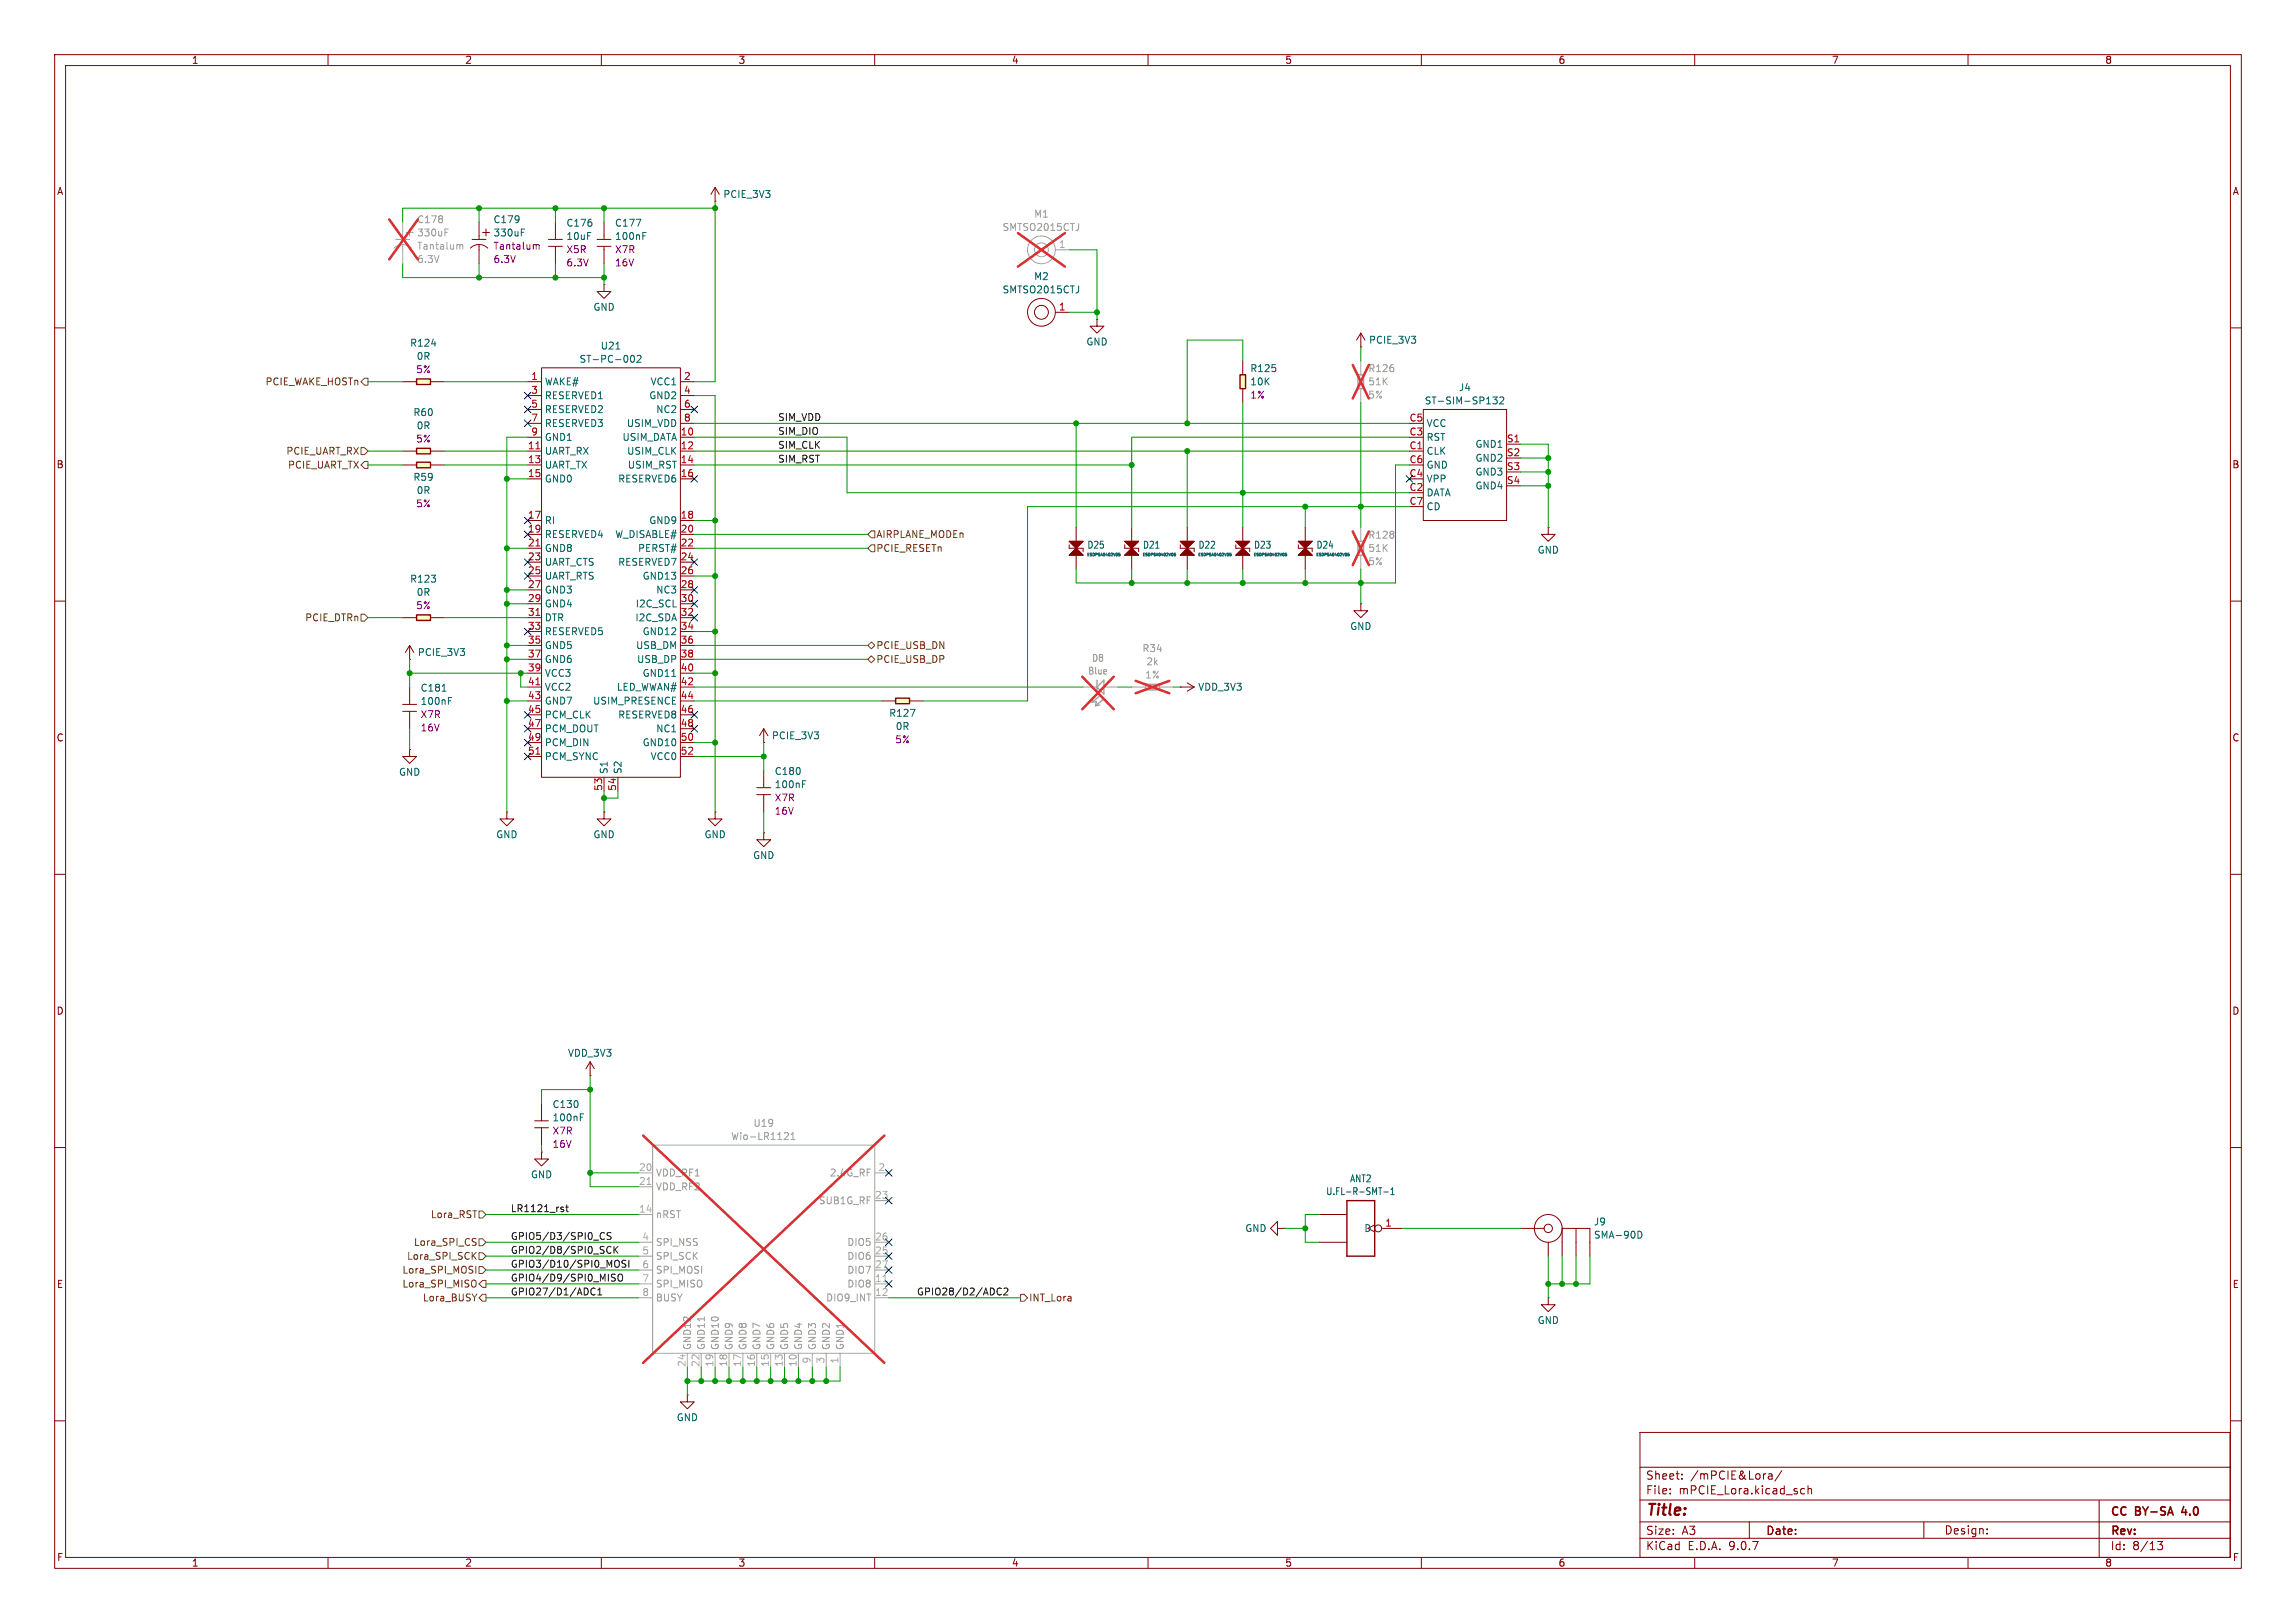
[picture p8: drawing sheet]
<svg xmlns="http://www.w3.org/2000/svg" width="420mm" height="297mm" viewBox="0 0 420 297" stroke-linecap="round" stroke-linejoin="round" font-family="sans-serif">
<defs><g id="words">
<text font-size="2.8" fill="#840000" x="301" y="277.9">Title:</text>
<g font-size="2.1" fill="#840000">
<text x="301" y="273.7">File:</text>
<text x="301" y="271">Sheet:</text>
<text x="307.1" y="273.7">mPCIE_Lora.kicad_sch</text>
<text x="309.2" y="271">/mPCIE&amp;Lora/</text>
<text x="301" y="281.1">Size:</text>
<text x="307.6" y="281.1">A3</text>
<text x="323" y="281.1">Date:</text>
<text x="355.6" y="281">Design:</text>
<text x="386" y="277.8">CC</text>
<text x="386" y="281.3">Rev:</text>
<text x="390.7" y="277.8">BY-SA</text>
<text x="399.8" y="277.8">4.0</text>
<text x="301" y="283.9">KiCad</text>
<text x="308.7" y="283.9">E.D.A.</text>
<text x="316.3" y="283.9">9.0.7</text>
<text x="386" y="283.9">Id:</text>
<text x="390.1" y="283.9">8/13</text>
</g>
<g font-size="1.8" fill="#840000">
<text x="35" y="11.9">1</text>
<text x="85" y="11.9">2</text>
<text x="135" y="11.9">3</text>
<text x="185" y="11.9">4</text>
<text x="235" y="11.9">5</text>
<text x="285" y="11.9">6</text>
<text x="335" y="11.9">7</text>
<text x="385" y="11.9">8</text>
<text x="10.3" y="35.9">A</text>
<text x="408.3" y="35.9">A</text>
<text x="10.3" y="85.9">B</text>
<text x="408.2" y="85.9">B</text>
<text x="10.3" y="135.9">C</text>
<text x="408.2" y="135.9">C</text>
<text x="10.3" y="185.9">D</text>
<text x="408.2" y="185.9">D</text>
<text x="10.3" y="235.9">E</text>
<text x="408.3" y="235.9">E</text>
<text x="10.3" y="285.9">F</text>
<text x="35" y="286.9">1</text>
<text x="85" y="286.9">2</text>
<text x="135" y="286.9">3</text>
<text x="185" y="286.9">4</text>
<text x="235" y="286.9">5</text>
<text x="285" y="286.9">6</text>
<text x="335" y="286.9">7</text>
<text x="385" y="286.9">8</text>
<text x="408.3" y="285.9">F</text>
</g>
<g font-size="1.8" fill="#989898">
<text x="76.2" y="41">C178</text>
<text x="189.1" y="40">M1</text>
<text x="76.2" y="43.5">330uF</text>
<text x="183.3" y="42.5">SMTSO2015CTJ</text>
<text x="250.2" y="68.3">R126</text>
<text x="250.2" y="70.7">51K</text>
<text x="250.2" y="98.8">R128</text>
<text x="250.2" y="101.2">51K</text>
<text x="208.9" y="119.5">R34</text>
<text x="199" y="123.6">Blue</text>
<text x="199.7" y="121.3">D8</text>
<text x="209.6" y="121.9">2k</text>
<text x="133.6" y="208.8">Wio-LR1121</text>
<text x="137.7" y="206.4">U19</text>
<text x="119.9" y="215.5">VDD_RF1</text>
<text x="151.7" y="215.5">2.4G_RF</text>
<text x="119.9" y="218">VDD_RF2</text>
<text x="149.7" y="220.6">SUB1G_RF</text>
<text x="119.9" y="223.1">nRST</text>
<text x="119.9" y="228.2">SPI_NSS</text>
<text x="119.9" y="230.7">SPI_SCK</text>
<text x="119.9" y="233.3">SPI_MOSI</text>
<text x="154.9" y="228.2">DIO5</text>
<text x="154.9" y="230.7">DIO6</text>
<text x="154.9" y="233.3">DIO7</text>
<text x="119.9" y="235.8">SPI_MISO</text>
<text x="119.9" y="238.4">BUSY</text>
<text x="151" y="238.4">DIO9_INT</text>
<text x="154.9" y="235.8">DIO8</text>
<text x="126.6" y="247.1" transform="rotate(-90 126.6 247.1)">GND12</text>
<text x="129.1" y="247.1" transform="rotate(-90 129.1 247.1)">GND11</text>
<text x="131.7" y="247.1" transform="rotate(-90 131.7 247.1)">GND10</text>
<text x="134.2" y="247.1" transform="rotate(-90 134.2 247.1)">GND9</text>
<text x="136.8" y="247.1" transform="rotate(-90 136.8 247.1)">GND8</text>
<text x="139.3" y="247.1" transform="rotate(-90 139.3 247.1)">GND7</text>
<text x="141.8" y="247.1" transform="rotate(-90 141.8 247.1)">GND6</text>
<text x="144.4" y="247.1" transform="rotate(-90 144.4 247.1)">GND5</text>
<text x="146.9" y="247.1" transform="rotate(-90 146.9 247.1)">GND4</text>
<text x="149.5" y="247.1" transform="rotate(-90 149.5 247.1)">GND3</text>
<text x="152" y="247.1" transform="rotate(-90 152 247.1)">GND2</text>
<text x="154.5" y="247.1" transform="rotate(-90 154.5 247.1)">GND1</text>
</g>
<g font-size="1.8" fill="#006464">
<text x="90.2" y="41">C179</text>
<text x="103.5" y="41.7">C176</text>
<text x="112.4" y="41.7">C177</text>
<text x="132.2" y="36.4">PCIE_3V3</text>
<text x="90.2" y="43.5">330uF</text>
<text x="103.5" y="44.1">10uF</text>
<text x="112.4" y="44.1">100nF</text>
<text x="183.3" y="53.9">SMTSO2015CTJ</text>
<text x="189.1" y="51.5">M2</text>
<text x="108.5" y="57.1">GND</text>
<text x="74.9" y="63.6">R124</text>
<text x="109.8" y="64.2">U21</text>
<text x="198.6" y="63.4">GND</text>
<text x="250.3" y="63.1">PCIE_3V3</text>
<text x="76.1" y="66.1">0R</text>
<text x="99.6" y="70.7">WAKE#</text>
<text x="105.9" y="66.6">ST-PC-002</text>
<text x="118.9" y="70.7">VCC1</text>
<text x="228.6" y="68.3">R125</text>
<text x="228.6" y="70.7">10K</text>
<text x="266.8" y="71.8">J4</text>
<text x="75.5" y="76.3">R60</text>
<text x="99.6" y="73.3">RESERVED1</text>
<text x="99.6" y="75.8">RESERVED2</text>
<text x="118.7" y="73.3">GND2</text>
<text x="119.9" y="75.8">NC2</text>
<text x="260.5" y="74.2">ST-SIM-SP132</text>
<text x="76.1" y="78.8">0R</text>
<text x="99.6" y="78.3">RESERVED3</text>
<text x="99.6" y="80.9">GND1</text>
<text x="99.6" y="83.4">UART_RX</text>
<text x="113.8" y="80.9">USIM_DATA</text>
<text x="114.6" y="78.3">USIM_VDD</text>
<text x="114.6" y="83.4">USIM_CLK</text>
<text x="260.9" y="78.3">VCC</text>
<text x="260.9" y="80.9">RST</text>
<text x="260.9" y="83.4">CLK</text>
<text x="269.8" y="82.1">GND1</text>
<text x="75.5" y="88.2">R59</text>
<text x="99.6" y="86">UART_TX</text>
<text x="99.6" y="88.5">GND0</text>
<text x="113" y="88.5">RESERVED6</text>
<text x="114.7" y="86">USIM_RST</text>
<text x="260.9" y="86">GND</text>
<text x="260.9" y="88.5">VPP</text>
<text x="269.8" y="84.7">GND2</text>
<text x="269.8" y="87.2">GND3</text>
<text x="269.8" y="89.8">GND4</text>
<text x="76.1" y="90.6">0R</text>
<text x="260.9" y="91">DATA</text>
<text x="260.9" y="93.6">CD</text>
<text x="99.6" y="96.1">RI</text>
<text x="99.6" y="98.7">RESERVED4</text>
<text x="99.6" y="101.2">GND8</text>
<text x="112.4" y="98.7">W_DISABLE#</text>
<text x="116.6" y="101.2">PERST#</text>
<text x="118.7" y="96.1">GND9</text>
<text x="198.8" y="100.6">D25</text>
<text x="209" y="100.6">D21</text>
<text x="219.1" y="100.6">D22</text>
<text x="229.3" y="100.6">D23</text>
<text x="240.7" y="100.6">D24</text>
<text x="281.2" y="101.5">GND</text>
<text x="74.9" y="106.8">R123</text>
<text x="99.6" y="103.7">UART_CTS</text>
<text x="99.6" y="106.3">UART_RTS</text>
<text x="113" y="103.7">RESERVED7</text>
<text x="117.5" y="106.3">GND13</text>
<text x="76.1" y="109.3">0R</text>
<text x="99.6" y="108.8">GND3</text>
<text x="99.6" y="111.4">GND4</text>
<text x="99.6" y="113.9">DTR</text>
<text x="116.1" y="113.9">I2C_SDA</text>
<text x="116.2" y="111.4">I2C_SCL</text>
<text x="119.9" y="108.8">NC3</text>
<text x="99.6" y="116.4">RESERVED5</text>
<text x="99.6" y="119">GND5</text>
<text x="116.2" y="119">USB_DM</text>
<text x="117.5" y="116.4">GND12</text>
<text x="246.9" y="115.5">GND</text>
<text x="76.3" y="120.2">PCIE_3V3</text>
<text x="99.6" y="121.5">GND6</text>
<text x="99.6" y="124.1">VCC3</text>
<text x="116.4" y="121.5">USB_DP</text>
<text x="117.5" y="124.1">GND11</text>
<text x="76.8" y="126.8">C181</text>
<text x="76.8" y="129.2">100nF</text>
<text x="99.6" y="126.6">VCC2</text>
<text x="99.6" y="129.1">GND7</text>
<text x="99.6" y="131.7">PCM_CLK</text>
<text x="108.4" y="129.1">USIM_PRESENCE</text>
<text x="112.7" y="126.6">LED_WWAN#</text>
<text x="113" y="131.7">RESERVED8</text>
<text x="162.5" y="131.4">R127</text>
<text x="219.1" y="126.6">VDD_3V3</text>
<text x="99.6" y="134.2">PCM_DOUT</text>
<text x="99.6" y="136.8">PCM_DIN</text>
<text x="117.5" y="136.8">GND10</text>
<text x="119.9" y="134.2">NC1</text>
<text x="141.1" y="135.5">PCIE_3V3</text>
<text x="163.7" y="133.8">0R</text>
<text x="72.9" y="142.2">GND</text>
<text x="99.6" y="139.3">PCM_SYNC</text>
<text x="111.4" y="141.7" transform="rotate(-90 111.4 141.7)">S1</text>
<text x="113.9" y="141.7" transform="rotate(-90 113.9 141.7)">S2</text>
<text x="118.9" y="139.3">VCC0</text>
<text x="141.6" y="142">C180</text>
<text x="141.6" y="144.4">100nF</text>
<text x="90.7" y="153.6">GND</text>
<text x="108.5" y="153.6">GND</text>
<text x="128.8" y="153.6">GND</text>
<text x="137.7" y="157.4">GND</text>
<text x="103.8" y="193.6">VDD_3V3</text>
<text x="101" y="203">C130</text>
<text x="101" y="205.4">100nF</text>
<text x="97" y="215.8">GND</text>
<text x="242.5" y="218.9">U.FL-R-SMT-1</text>
<text x="246.8" y="216.6">ANT2</text>
<text x="227.7" y="225.7">GND</text>
<text x="249.5" y="225.7">D</text>
<text x="291.5" y="224.4">J9</text>
<text x="291.5" y="226.9">SMA-90D</text>
<text x="281.2" y="242.5">GND</text>
<text x="123.7" y="260.3">GND</text>
</g>
<g font-size="1.8" fill="#a1a1a1">
<text x="76.2" y="45.9">Tantalum</text>
<text x="76.2" y="48.3">6.3V</text>
<text x="250.2" y="73.1">5%</text>
<text x="250.2" y="103.6">5%</text>
<text x="209.4" y="124.4">1%</text>
</g>
<g font-size="1.8" fill="#840084">
<text x="90.2" y="45.9">Tantalum</text>
<text x="103.5" y="46.5">X5R</text>
<text x="112.4" y="46.5">X7R</text>
<text x="90.2" y="48.3">6.3V</text>
<text x="103.5" y="49">6.3V</text>
<text x="112.4" y="49">16V</text>
<text x="76" y="68.5">5%</text>
<text x="228.6" y="73.1">1%</text>
<text x="76" y="81.2">5%</text>
<text x="76" y="93">5%</text>
<text x="76" y="111.7">5%</text>
<text x="76.8" y="131.6">X7R</text>
<text x="76.8" y="134">16V</text>
<text x="163.7" y="136.2">5%</text>
<text x="141.6" y="146.9">X7R</text>
<text x="141.6" y="149.3">16V</text>
<text x="101" y="207.8">X7R</text>
<text x="101" y="210.2">16V</text>
</g>
<g font-size="1.8" fill="#aaa">
<text x="193.6" y="45.5">1</text>
<text x="116.8" y="214.4">20</text>
<text x="160.6" y="214.4">2</text>
<text x="116.8" y="216.9">21</text>
<text x="116.8" y="222">14</text>
<text x="160" y="219.5">23</text>
<text x="117.4" y="227.1">4</text>
<text x="160" y="227.1">26</text>
<text x="117.4" y="229.6">5</text>
<text x="117.4" y="232.2">6</text>
<text x="160" y="229.6">25</text>
<text x="160" y="232.2">27</text>
<text x="117.4" y="234.7">7</text>
<text x="117.4" y="237.2">8</text>
<text x="160" y="234.7">11</text>
<text x="160" y="237.2">12</text>
<text x="125.5" y="250.2" transform="rotate(-90 125.5 250.2)">24</text>
<text x="128" y="250.2" transform="rotate(-90 128 250.2)">22</text>
<text x="130.6" y="250.2" transform="rotate(-90 130.6 250.2)">19</text>
<text x="133.1" y="250.2" transform="rotate(-90 133.1 250.2)">18</text>
<text x="135.6" y="250.2" transform="rotate(-90 135.6 250.2)">17</text>
<text x="138.2" y="250.2" transform="rotate(-90 138.2 250.2)">16</text>
<text x="140.7" y="250.2" transform="rotate(-90 140.7 250.2)">15</text>
<text x="143.3" y="250.2" transform="rotate(-90 143.3 250.2)">13</text>
<text x="145.8" y="250.2" transform="rotate(-90 145.8 250.2)">10</text>
<text x="148.3" y="249.6" transform="rotate(-90 148.3 249.6)">9</text>
<text x="150.9" y="249.6" transform="rotate(-90 150.9 249.6)">3</text>
<text x="153.4" y="249.6" transform="rotate(-90 153.4 249.6)">1</text>
</g>
<g font-size="1.8" fill="#a90000">
<text x="193.6" y="56.9">1</text>
<text x="97.1" y="69.6">1</text>
<text x="125" y="69.6">2</text>
<text x="97.1" y="72.1">3</text>
<text x="97.1" y="74.7">5</text>
<text x="97.1" y="77.2">7</text>
<text x="125" y="72.1">4</text>
<text x="125" y="74.7">6</text>
<text x="125" y="77.2">8</text>
<text x="257.7" y="77.2">C5</text>
<text x="96.5" y="82.3">11</text>
<text x="97.1" y="79.8">9</text>
<text x="124.4" y="79.8">10</text>
<text x="124.4" y="82.3">12</text>
<text x="257.7" y="79.8">C3</text>
<text x="257.7" y="82.3">C1</text>
<text x="275.5" y="81">S1</text>
<text x="275.5" y="83.6">S2</text>
<text x="96.5" y="84.8">13</text>
<text x="96.5" y="87.4">15</text>
<text x="124.4" y="84.8">14</text>
<text x="124.4" y="87.4">16</text>
<text x="257.7" y="84.8">C6</text>
<text x="257.7" y="87.4">C4</text>
<text x="257.7" y="89.9">C2</text>
<text x="275.5" y="86.1">S3</text>
<text x="275.5" y="88.6">S4</text>
<text x="96.5" y="95">17</text>
<text x="124.4" y="95">18</text>
<text x="257.7" y="92.5">C7</text>
<text x="96.5" y="97.5">19</text>
<text x="96.5" y="100.1">21</text>
<text x="124.4" y="97.5">20</text>
<text x="124.4" y="100.1">22</text>
<text x="96.5" y="102.6">23</text>
<text x="96.5" y="105.2">25</text>
<text x="96.5" y="107.7">27</text>
<text x="124.4" y="102.6">24</text>
<text x="124.4" y="105.2">26</text>
<text x="124.4" y="107.7">28</text>
<text x="96.5" y="110.2">29</text>
<text x="96.5" y="112.8">31</text>
<text x="124.4" y="110.2">30</text>
<text x="124.4" y="112.8">32</text>
<text x="96.5" y="115.3">33</text>
<text x="96.5" y="117.9">35</text>
<text x="124.4" y="115.3">34</text>
<text x="124.4" y="117.9">36</text>
<text x="96.5" y="120.4">37</text>
<text x="96.5" y="122.9">39</text>
<text x="96.5" y="125.5">41</text>
<text x="124.4" y="120.4">38</text>
<text x="124.4" y="122.9">40</text>
<text x="124.4" y="125.5">42</text>
<text x="96.5" y="128">43</text>
<text x="96.5" y="130.6">45</text>
<text x="124.4" y="128">44</text>
<text x="124.4" y="130.6">46</text>
<text x="96.5" y="133.1">47</text>
<text x="96.5" y="135.6">49</text>
<text x="124.4" y="133.1">48</text>
<text x="124.4" y="135.6">50</text>
<text x="96.5" y="138.2">51</text>
<text x="124.4" y="138.2">52</text>
<text x="110.2" y="144.8" transform="rotate(-90 110.2 144.8)">53</text>
<text x="112.8" y="144.8" transform="rotate(-90 112.8 144.8)">54</text>
<text x="253.3" y="224.5">1</text>
</g>
<g font-size="1.8" fill="#725600">
<text x="48.5" y="70.7">PCIE_WAKE_HOSTn</text>
<text x="52.3" y="83.4">PCIE_UART_RX</text>
<text x="52.6" y="86">PCIE_UART_TX</text>
<text x="160.2" y="98.7">AIRPLANE_MODEn</text>
<text x="160.2" y="101.2">PCIE_RESETn</text>
<text x="55.7" y="113.9">PCIE_DTRn</text>
<text x="160.2" y="119">PCIE_USB_DN</text>
<text x="160.2" y="121.5">PCIE_USB_DP</text>
<text x="78.7" y="223.1">Lora_RST</text>
<text x="73.5" y="233.3">Lora_SPI_MOSI</text>
<text x="74.4" y="230.7">Lora_SPI_SCK</text>
<text x="75.6" y="228.2">Lora_SPI_CS</text>
<text x="73.5" y="235.8">Lora_SPI_MISO</text>
<text x="77.3" y="238.4">Lora_BUSY</text>
<text x="188.2" y="238.4">INT_Lora</text>
</g>
<g font-size="1.8" fill="#0f0f0f">
<text x="142.2" y="77.1">SIM_VDD</text>
<text x="142.2" y="79.7">SIM_DIO</text>
<text x="142.2" y="82.2">SIM_CLK</text>
<text x="142.2" y="84.7">SIM_RST</text>
<text x="93.3" y="221.9">LR1121_rst</text>
<text x="93.3" y="227">GPIO5/D3/SPI0_CS</text>
<text x="93.3" y="232.1">GPIO3/D10/SPI0_MOSI</text>
<text x="93.3" y="229.5">GPIO2/D8/SPI0_SCK</text>
<text x="93.3" y="234.6">GPIO4/D9/SPI0_MISO</text>
<text x="93.3" y="237.1">GPIO27/D1/ADC1</text>
<text x="167.6" y="237.1">GPIO28/D2/ADC2</text>
</g>
<g font-size=".7" fill="#006464">
<text x="198.7" y="101.9">ESDPSA0402V05</text>
<text x="208.9" y="101.9">ESDPSA0402V05</text>
<text x="219.1" y="101.9">ESDPSA0402V05</text>
<text x="229.2" y="101.9">ESDPSA0402V05</text>
<text x="240.6" y="101.9">ESDPSA0402V05</text>
</g>
</g></defs>
<g fill="none" stroke="#840000" stroke-width=".18">
<path d="M10 10h400v277h-400zM12 12h396v273h-396zM60 10v2M110 10v2M160 10v2M210 10v2M260 10v2M310 10v2M360 10v2M86 45.4a2.24 2.24 0 0 1 3.2 0M86.4 43.8h2.5M87.6 40.6v3.2"/>
<path d="M87.6 44.8v3.5M88.3 42.5h1.2M88.9 41.9v1.3M100.3 43.8h2.6M100.3 45.1h2.6M101.6 40.6v3.2M101.6 45.1v3.2M110.5 52.1v1.2h1.3l-1.3 1.3-1.3-1.3h1.3M110.5 52.1h.1M10 60h2M96.5 69.9h2.6M96.5 72.4h2.6"/>
<path d="M96.5 74.9h2.6M96.5 77.5h2.6M99.1 67.3h25.4v74.9h-25.4zM124.5 69.9h2.5M124.5 72.4h2.5M124.5 74.9h2.5M124.5 77.5h2.5M408 60h2M96.5 80h2.6M96.5 82.6h2.6M96.5 85.1h2.6M96.5 87.6h2.6"/>
<path d="M96.5 95.3h2.6M96.5 97.8h2.6M124.5 80h2.5M124.5 82.6h2.5M124.5 85.1h2.5M124.5 87.6h2.5M124.5 95.3h2.5M124.5 97.8h2.5M195.6 99.1h2.5l-2.5 2.5h2.5zM195.6 99.7v.6h2.5v.7M196.8 96.5v2.6M215.9 99.1h2.5l-2.5 2.5h2.5z"/>
<path d="M215.9 99.7v.6h2.5v.7M217.2 96.5v2.6M226.1 99.1h2.5l-2.5 2.5h2.5zM226.1 99.7v.6h2.5v.7M227.3 96.5v2.6M10 110h2M96.5 100.3h2.6M96.5 102.9h2.6M96.5 105.4h2.6M96.5 108h2.6M96.5 110.5h2.6M96.5 113h2.6"/>
<path d="M96.5 115.6h2.6M96.5 118.1h2.6M124.5 100.3h2.5M124.5 102.9h2.5M124.5 105.4h2.5M124.5 108h2.5M124.5 110.5h2.5M124.5 113h2.5M124.5 115.6h2.5M124.5 118.1h2.5M196.8 101.6v2.5M217.2 101.6v2.5"/>
<path d="M227.3 101.6v2.5M408 110h2M96.5 125.7h2.6M96.5 120.7h2.6M96.5 123.2h2.6M96.5 128.3h2.6M96.5 130.8h2.6M96.5 133.4h2.6M96.5 135.9h2.6M96.5 138.4h2.6M124.5 125.7h2.5M124.5 120.7h2.5"/>
<path d="M124.5 123.2h2.5M124.5 128.3h2.5M124.5 130.8h2.5M124.5 133.4h2.5M124.5 135.9h2.5M124.5 138.4h2.5M215.9 125.7h.1M215.9 125.7h2.5M217.2 125l1.2 .7M218.4 125.7l-1.2 .8M10 160h2M110.5 142.2v2.6"/>
<path d="M113 142.2v2.6M130.8 148.6v1.3h1.3l-1.3 1.2-1.3-1.2h1.3M130.8 148.6h.1M138.4 144.1h2.6M138.4 145.4h2.6M139.7 141v3.1M139.7 145.4v3.2M408 160h2M10 210h2M408 210h2M10 260h2M300 262.1h107.9v22.9h-107.9z"/>
<path d="M300 278.5h108M300 274.5h108M300 268.5h108M305.5 273.2v.2M305.5 272.5v.1M307.7 270.5v.2M307.7 269.8v.1M320 278.5v3M323.5 269.8h.6l.1 .9M324.2 270l-.5 .1a.29 .29 0 0 0-.3 .3 .29 .29 0 0 0 .3 .3l.5-.1M325.9 269.1l-1.2 1.9M329.4 273.2l.3 .2 .4-.1"/>
<path d="M330.1 272.5l-.4-.1-.3 .1M330.7 272.5l.2-.1 .4 .1 .1 .9M330.7 271.9v1.5M351.9 278.5v2.9M363.5 279.8v.1M384 274.5v10.5M408 260h2M60 285v2M110 285v2M160 285v2M210 285v2M260 285v2"/>
<path d="M300 281.5h108M310 285v2M360 285v2M363.5 280.6v.1M394.7 282.1h.9l-.5 .6 .4 .1v.6l-.2 .2-.6-.1"/>
</g>
<path d="M399.5 275.7l-.4 1.1h.9" fill="none" stroke="#840000" stroke-width=".3"/>
<g fill="#840000" stroke="#840000" stroke-width=".18">
<path d="M195.6 101.6l1.2-1.3 1.3 1.3z"/>
<path d="M195.6 99.1h2.5l-1.3 1.2z"/>
<path d="M227.3 100.3l1.3 1.3h-2.5z"/>
<path d="M226.1 99.1h2.5l-1.3 1.2z"/>
<path d="M215.9 101.6l1.3-1.3 1.2 1.3z"/>
<path d="M215.9 99.1h2.5l-1.2 1.2z"/>
</g>
<path d="M95.4 42.5h.4M95.4 41.9h.6M112.7 63.9h.7M115.5 65.1l.1-.1a.68 .68 0 0 1 .5 .7 .68 .68 0 0 1-.5 .6 .84 .84 0 0 1-.1-1.2zM116.5 65.1l.5-.1 .3 .4-.8 .9h.8M204.9 101.2h-.3v.3l.3-.1v.3h-.3M225.2 101.2h-.2l-.1 .3 .3-.1v.3h-.3M235.4 101.2h-.3v.3l.2-.1 .1 .3h-.3M146.8 143.5h.4M146.8 142.9h.6" fill="none" stroke="#006464" stroke-width=".18"/>
<path d="M98 44.8l.1 .1M98.1 44.9v.7M98.1 44.9l.2-.1h.3v.8" fill="none" stroke="#840084" stroke-width=".18"/>
<path d="M98 82.1h.8M98 99.9h.8M98 112.6h.8M98 125.3h.8M98 138h.8" fill="none" stroke="#a90000" stroke-width=".18"/>
<path d="M163.8 127.8h2.6v1h-2.6z" fill="#ffffc2"/>
<path d="M163.8 127.8h2.6v1h-2.6z" fill="none" stroke="#840000" stroke-width=".25"/>
<path d="M237.5 99.1h2.5l-2.5 2.5h2.5zM237.5 99.7v.6h2.5v.7M238.8 96.5v2.6M238.8 101.6v2.5M139.7 135.9h.1M139.7 133.4l-.8 1.2M139.7 133.4l.8 1.2M139.7 133.4v2.5M161.3 128.3h2.5M166.4 128.3h2.5" fill="none" stroke="#840000" stroke-width=".18"/>
<path d="M246.8 101.2h-.3v.3l.3-.1v.3h-.3M166.5 129.8h.9l-.6 1.3" fill="none" stroke="#006464" stroke-width=".18"/>
<path d="M72.1 45.4a2.24 2.24 0 0 1 3.1 0M72.4 43.8h2.5M73.7 40.6v3.2M73.7 44.8v3.5M74.3 42.5h1.3M74.9 41.9v1.3M84.1 44.8v.1M84.1 44.9v.7M84.1 44.9l.2-.1h.3l.1 .8" fill="none" stroke="#a1a1a1" stroke-width=".18"/>
<path d="M81.4 42.5h.4M81.4 41.9h.6" fill="none" stroke="#989898" stroke-width=".18"/>
<path d="M71.2 40.2l5.2 7.3M76.4 40.2l-5.2 7.3" fill="none" stroke="#e12e31" stroke-width=".46"/>
<g fill="#840000" stroke="#840000" stroke-width=".18">
<path d="M238.8 100.3l1.2 1.3h-2.5z"/>
<path d="M237.5 99.1h2.5l-1.2 1.2z"/>
</g>
<path d="M248.4 99.1h1v2.5h-1z" fill="#f0f0f0"/>
<path d="M248.4 99.1h1v2.5h-1zM199.8 128.5l.7-.1-.1 .8M199.9 127.8l-.1 .7M200.7 125.7l1.2-1.2v2.5zM200.7 124.5v2.5M201.2 129l-.8 .2M201.3 127.3l-1.5 1.2M201.9 127.9l-1.5 1.3" fill="none" stroke="#a1a1a1" stroke-width=".25"/>
<path d="M248.9 96.5v2.6M248.9 101.6v2.5M198.1 125.7h2.6M201.9 125.7h2.6" fill="none" stroke="#a1a1a1" stroke-width=".18"/>
<path d="M247.4 97.3l3 6.1M250.4 97.3l-3 6.1M198 123.8l5.7 6M203.7 123.8l-5.7 6" fill="none" stroke="#e12e31" stroke-width=".46"/>
<g fill="none" stroke="#840000" stroke-width=".18">
<path d="M278.1 224.8h4.3M283.2 227.3v2.6M285.7 229.9v-5.1h5.1v5.1M288.3 224.8v5.1"/>
<circle cx="283.2" cy="224.8" r="2.54"/>
<circle cx="283.2" cy="224.8" r=".76"/>
</g>
<path d="M299.6 225.3a.64 .64 0 0 1 .8 .6 .64 .64 0 0 1-.8 .7" fill="none" stroke="#006464" stroke-width=".18"/>
<path d="M209.5 125.2h2.6v1h-2.6z" fill="#f0f0f0"/>
<path d="M209.5 125.2h2.6v1h-2.6z" fill="none" stroke="#a1a1a1" stroke-width=".25"/>
<path d="M207 125.7h2.5M212.1 125.7h2.5" fill="none" stroke="#a1a1a1" stroke-width=".18"/>
<path d="M207.7 124.6l6.2 2.3M213.9 124.6l-6.2 2.3" fill="none" stroke="#e12e31" stroke-width=".46"/>
<path d="M246.4 219.7h5.1v10.2h-5.1z" fill="none" stroke="#840000" stroke-width=".25"/>
<g fill="none" stroke="#840000" stroke-width=".18">
<path d="M248.9 63.5h.1M248.9 61l-.7 1.2M248.9 61l.8 1.2M248.9 61v2.5M248.9 110.5v1.3h1.3l-1.3 1.2-1.3-1.2h1.3M248.9 110.5h.1M241.3 222.2h5.1M241.3 227.3h5.1M251.5 224.2l-1.3 .6 1.3 .6M252.7 224.8h3.8"/>
<circle cx="252.1" cy="224.8" r=".63"/>
</g>
<path d="M252.2 217.3h.6M253.1 218.1h.9M254.4 218.6h.6M254.4 217.7l.3-.4v1.3" fill="none" stroke="#006464" stroke-width=".18"/>
<path d="M248.4 68.6h1v2.5h-1z" fill="#f0f0f0"/>
<path d="M248.4 68.6h1v2.5h-1z" fill="none" stroke="#a1a1a1" stroke-width=".25"/>
<path d="M248.9 66v2.6M248.9 71.1v2.6" fill="none" stroke="#a1a1a1" stroke-width=".18"/>
<path d="M247.4 66.8l3 6.1M250.4 66.8l-3 6.1" fill="none" stroke="#e12e31" stroke-width=".46"/>
<path d="M226.8 68.6h1v2.5h-1z" fill="#ffffc2"/>
<path d="M226.8 68.6h1v2.5h-1z" fill="none" stroke="#840000" stroke-width=".25"/>
<path d="M130.8 36.8h.1M130.8 34.3l-.8 1.3M130.8 34.3l.8 1.3M130.8 34.3v2.5M227.3 66v2.6M227.3 71.1v2.6M283.2 96.5v1.3h1.3l-1.3 1.3-1.3-1.3h1.3M283.2 96.5h.1" fill="none" stroke="#840000" stroke-width=".18"/>
<path d="M76.2 82h2.5v1.1h-2.5z" fill="#ffffc2"/>
<path d="M76.2 82h2.5v1.1h-2.5z" fill="none" stroke="#840000" stroke-width=".25"/>
<path d="M73.7 82.6h2.5M78.7 82.6h2.6" fill="none" stroke="#840000" stroke-width=".18"/>
<path d="M76.2 69.3h2.5v1.1h-2.5z" fill="#ffffc2"/>
<path d="M76.2 69.3h2.5v1.1h-2.5z" fill="none" stroke="#840000" stroke-width=".25"/>
<g fill="none" stroke="#840000" stroke-width=".18">
<path d="M200.7 58.4v1.3h1.2l-1.2 1.3-1.3-1.3h1.3M200.7 58.4h.1M73.7 69.9h2.5M78.7 69.9h2.6M205.7 99.1h2.6l-2.6 2.5h2.6zM205.7 99.7v.6h2.6v.7M207 96.5v2.6M74.9 118.1l-.7 1.3M74.9 118.1l.8 1.3M74.9 118.1v2.6M207 101.6v2.5M74.9 120.7h.1"/>
<path d="M283.2 237.5v1.3h1.3l-1.3 1.2-1.3-1.2h1.3M283.2 237.5h.1"/>
</g>
<path d="M79 62.9h.7M215 101.2h-.2v.3l.2-.1v.3h-.2" fill="none" stroke="#006464" stroke-width=".18"/>
<g fill="#840000" stroke="#840000" stroke-width=".18">
<path d="M205.7 101.6l1.3-1.3 1.3 1.3z"/>
<path d="M205.7 99.1h2.6l-1.3 1.2z"/>
</g>
<g fill="none" stroke="#a1a1a1" stroke-width=".18">
<path d="M193 45.7h2.6"/>
<circle cx="190.5" cy="45.7" r="2.54"/>
<circle cx="190.5" cy="45.7" r="1.27"/>
</g>
<path d="M197.3 40.9l-.1 1.1" fill="none" stroke="#989898" stroke-width=".18"/>
<path d="M186.2 42.7l8.6 6.1M194.8 42.7l-8.6 6.1" fill="none" stroke="#e12e31" stroke-width=".46"/>
<path d="M76.2 112.5h2.5v1h-2.5z" fill="#ffffc2"/>
<path d="M76.2 112.5h2.5v1h-2.5z" fill="none" stroke="#840000" stroke-width=".25"/>
<g fill="none" stroke="#840000" stroke-width=".18">
<path d="M109.2 43.8h2.6M109.2 45.1h2.6M110.5 40.6v3.2M110.5 45.1v3.2M193 57.2h2.6M260.3 74.9h15.3v20.4h-15.3zM257.8 82.6h2.5M275.6 81.3h2.5M73.7 113h2.5M78.7 113h2.6M73.7 128.9h2.5M73.7 130.2h2.5"/>
<path d="M74.9 137.2v1.2h1.3l-1.3 1.3-1.2-1.3h1.2M74.9 137.2h.1M74.9 125.7v3.2M74.9 130.2v3.2M107.9 196.9h.1M107.9 194.3l-.7 1.3M107.9 194.3l.8 1.3M107.9 194.3v2.6M97.8 205.1h2.5M97.8 206.4h2.5M99.1 210.8v1.3h1.2l-1.2 1.3-1.3-1.3h1.3M99.1 210.8h.1"/>
<path d="M99.1 201.9v3.2M99.1 206.4v3.2M233.7 224.8v-1.3l-1.3 1.3 1.3 1.3v-1.3h1.2M234.9 224.8h.1M125.7 255.3v1.2h1.3l-1.3 1.3-1.2-1.3h1.2M125.7 255.3h.1"/>
<circle cx="190.5" cy="57.1" r="2.54"/>
<circle cx="190.5" cy="57.1" r="1.27"/>
</g>
<path d="M116.4 40.1h.8l-.5 1.3M117.6 43.2h.4M117.6 42.5h.6M197.3 52.3l-.1 1.1M273.1 72.6h.8l-.5 .5 .4 .2v.5l-.2 .1-.5-.1M274.4 72.8l.4-.2 .3 .4-.8 .9h.8M80.9 126.5h.7M82 128.2h.4M82 127.6h.6M106.2 204.4h.4M106.2 203.8h.6" fill="none" stroke="#006464" stroke-width=".18"/>
<g fill="none" stroke="#a1a1a1" stroke-width=".18">
<path d="M116.8 214.6h2.6M116.8 217.2h2.6M119.4 209.6h40.6v38h-40.6zM160 214.6h2.6M160 219.7h2.6M116.8 222.2h2.6M116.8 227.3h2.6M116.8 229.9h2.6M116.8 232.4h2.6M116.8 234.9h2.6M116.8 237.5h2.6M160 227.3h2.6"/>
<path d="M160 229.9h2.6M160 232.4h2.6M160 234.9h2.6M160 237.5h2.6M125.7 247.6v2.6M128.3 247.6v2.6M130.8 247.6v2.6M133.3 247.6v2.6M135.9 247.6v2.6M138.4 247.6v2.6M141 247.6v2.6M143.5 247.6v2.6"/>
<path d="M146 247.6v2.6M148.6 247.6v2.6M151.1 247.6v2.6M153.7 247.6v2.6"/>
</g>
<path d="M118.4 216.8h.7M161.5 234.5h.8" fill="none" stroke="#aaa" stroke-width=".18"/>
<path d="M143.7 207.3h.4l.1 .3-.8 .9h.8M144.7 208.5h.7M144.7 207.6l.4-.3v1.2" fill="none" stroke="#989898" stroke-width=".18"/>
<path d="M117.6 207.8l44.2 41.6M161.8 207.8l-44.2 41.6" fill="none" stroke="#e12e31" stroke-width=".46"/>
<path d="M76.2 84.6h2.5v1h-2.5z" fill="#ffffc2"/>
<path d="M76.2 84.6h2.5v1h-2.5z" fill="none" stroke="#840000" stroke-width=".25"/>
<path d="M73.7 85.1h2.5M78.7 85.1h2.6M92.7 148.6v1.3h1.3l-1.3 1.2-1.3-1.2h1.3M92.7 148.6h.1M110.5 148.6v1.3h1.3l-1.3 1.2-1.3-1.2h1.3M110.5 148.6h.1M139.7 152.4v1.3h1.3l-1.3 1.2-1.3-1.2h1.3M139.7 152.4h.1" fill="none" stroke="#840000" stroke-width=".18"/>
<g fill="none" stroke="#725600" stroke-width=".18">
<path d="M66.7 69.2h.6v1.3h-.6l-.7-.6zM66 81.9h.7l.6 .7-.6 .6h-.7zM66.7 84.5h.6v1.2h-.6l-.7-.6zM159.4 97.2h.6v1.2h-.6l-.7-.6zM159.4 99.7h.6v1.3h-.6l-.7-.7zM66 112.4h.7l.6 .6-.6 .7h-.7zM158.7 118.1l.7-.6 .6 .6-.6 .6zM158.7 120.7l.7-.7 .6 .7-.6 .6zM86.6 229.7l.5 .7M86.9 227.3l.2 .2-.2 .4M86.9 234.3a.9 .9 0 0 1 0 1.2M86.9 226.6l.2 .1"/>
<path d="M87 231.7v1.3M87.1 229.2l-.7 .7M87.2 236.8l-.4 .7M87.6 229.2h.7l.6 .7-.6 .6h-.7zM87.6 226.7h.7l.6 .6-.6 .7h-.7zM87.6 221.6h.7l.6 .6-.6 .7h-.7zM87.6 231.8h.7l.6 .6-.6 .6h-.7zM88.3 234.3h.6v1.3h-.6l-.7-.7zM88.3 236.9h.6v1.2h-.6l-.7-.6zM186.7 236.9h.6l.7 .6-.7 .6h-.6z"/>
</g>
<g fill="none" stroke="#0f0f0f" stroke-width=".18">
<path d="M103.1 221.4v.3M103.5 220.9h.5M103.7 220.5v1.1l.3 .1M108.9 235.8a.6 .6 0 0 0-.9 .5 .6 .6 0 0 0 .6 .7l.3-.1M109.4 237h.7M109.4 236.1l.3-.4v1.3M109.8 226.3l.2 .5h.3l.3-.1M110.6 225.7l-.3-.2-.3 .1-.2 .5M111 229.1l.4 .3 .4-.2M111.8 228.2l-.4-.1-.4 .3M111.8 225.6l-.5-.1-.2 .2v.3l.5 .3 .2 .3-.3 .2h-.5M111.8 233.5l.8 .6-.3 .3h-.5"/>
<path d="M112.3 228.1v1.3M112.5 228.6l.5 .8M112.6 233.2h-.5l-.3 .2M112.7 230.6a.43 .43 0 0 1 .6 .5v.4a.43 .43 0 0 1-.6 .4M113 228.1l-.7 .7M113.1 233.3l.2-.1a.43 .43 0 0 1 .6 .4v.4a.42 .42 0 0 1-.4 .5 .42 .42 0 0 1-.5-.5zM114.5 230.7l-.5-.1-.2 .1v.4l.6 .3 .1 .3-.3 .2-.4-.1M115 230.6v1.3M182.5 236.8l.3 .2 .4-.1M183.2 235.8l-.4-.1-.3 .2M183.6 235.8l.5-.1 .3 .4-.8 .9h.8"/>
</g>
<g fill="none" stroke="#009600" stroke-width=".18">
<path d="M87.6 38.1v2.5M101.6 38.1v2.5M110.5 38.1v2.5M130.8 36.8v33.1h-3.8M130.8 38.1h-57.1v2.5M73.7 48.3v2.5h36.8M87.6 48.3v2.5M101.6 48.3v2.5M110.5 48.3v3.8M195.6 45.7h5.1v12.7M195.6 57.2h5.1M67.3 69.9h6.4"/>
<path d="M81.3 69.9h15.2M127 77.5h130.8M127 72.4h3.8v76.2M196.8 77.5v19M227.3 66v-3.8h-10.1v15.3M227.3 73.7v22.8M248.9 63.5v2.5M248.9 73.7v22.8M67.3 82.6h6.4M67.3 85.1h6.4M81.3 82.6h15.2M81.3 85.1h15.2"/>
<path d="M92.7 87.6h3.8M96.5 80h-3.8v68.6M127 97.8h31.7M127 82.6h130.8M127 80h27.9v10.2h102.9M127 85.1h80M127 95.3h3.8M217.2 82.6v13.9M238.8 92.7v3.8M257.8 85.1h-2.5v21.6h-58.5v-2.6M257.8 92.7h-69.8v35.6h-19.1M257.8 80h-50.8v16.5"/>
<path d="M278.1 81.3h5.1v15.2M278.1 83.8h5.1M278.1 88.9h5.1M278.1 86.4h5.1M67.3 113h6.4M81.3 113h15.2M92.7 100.3h3.8M92.7 118.1h3.8M92.7 108h3.8M92.7 110.5h3.8M127 100.3h31.7M127 115.6h3.8"/>
<path d="M127 105.4h3.8M127 118.1h31.7M207 104.1v2.6M217.2 104.1v2.6M227.3 104.1v2.6M238.8 104.1v2.6M248.9 104.1v6.4M74.9 120.7v5M74.9 133.4v3.8M74.9 123.2h21.6M92.7 128.3h3.8M92.7 120.7h3.8"/>
<path d="M95.2 123.2v2.5h1.3M127 138.4h12.7M127 128.3h34.3M127 120.7h31.7M127 125.7h71.1M127 135.9h3.8M127 123.2h3.8M139.7 135.9v5.1M204.5 125.7h2.5M214.6 125.7h1.3M110.5 144.8v3.8M113 144.8v1.3h-2.5"/>
<path d="M139.7 148.6v3.8M107.9 199.4h-8.8v2.5M107.9 196.9v20.3h8.9M99.1 209.6v1.2M107.9 214.6h8.9M88.9 237.5h27.9M88.9 227.3h27.9M88.9 234.9h27.9M88.9 222.2h27.9M88.9 232.4h27.9M88.9 229.9h27.9M162.6 237.5h24.1"/>
<path d="M234.9 224.8h3.9M241.3 222.2h-2.5v5.1h2.5M256.5 224.8h21.6M283.2 229.9v7.6M285.7 229.9v5M288.3 229.9v5M290.8 229.9v5h-7.6M125.7 250.2v5.1M128.3 250.2v2.5M130.8 250.2v2.5M133.3 250.2v2.5M135.9 250.2v2.5"/>
<path d="M138.4 250.2v2.5M141 250.2v2.5M143.5 250.2v2.5M146 250.2v2.5M148.6 250.2v2.5M151.1 250.2v2.5M153.7 250.2v2.5h-28"/>
</g>
<g fill="none" stroke="#000084" stroke-width=".18">
<path d="M95.9 71.8l1.2 1.2M95.9 76.9l1.2 1.2M95.9 74.3l1.2 1.2M97.1 71.8l-1.2 1.2M97.1 76.9l-1.2 1.2M97.1 74.3l-1.2 1.2M126.4 74.3l1.2 1.2M127.6 74.3l-1.2 1.2M95.9 97.2l1.2 1.2M95.9 94.6l1.2 1.3M97.1 97.2l-1.2 1.2M97.1 94.6l-1.2 1.3"/>
<path d="M126.4 87l1.2 1.2M127.6 87l-1.2 1.2M257.2 87l1.2 1.2M258.4 87l-1.2 1.2M95.9 115l1.2 1.2M95.9 102.3l1.2 1.2M95.9 104.8l1.2 1.2M97.1 115l-1.2 1.2M97.1 102.3l-1.2 1.2M97.1 104.8l-1.2 1.2M126.4 112.4l1.2 1.2M126.4 107.3l1.2 1.3"/>
<path d="M126.4 109.9l1.2 1.2M126.4 102.3l1.2 1.2M127.6 102.3l-1.2 1.2M127.6 112.4l-1.2 1.2M127.6 107.3l-1.2 1.3M127.6 109.9l-1.2 1.2M95.9 132.7l1.2 1.3M95.9 130.2l1.2 1.2M95.9 135.3l1.2 1.2M95.9 137.8l1.2 1.2M97.1 132.7l-1.2 1.3M97.1 130.2l-1.2 1.2"/>
<path d="M97.1 135.3l-1.2 1.2M97.1 137.8l-1.2 1.2M126.4 130.2l1.2 1.2M126.4 132.7l1.2 1.3M127.6 130.2l-1.2 1.2M127.6 132.7l-1.2 1.3M162 214l1.2 1.2M162 219.1l1.2 1.2M163.2 214l-1.2 1.2M163.2 219.1l-1.2 1.2M162 226.7l1.2 1.2M162 234.3l1.2 1.3"/>
<path d="M162 229.3l1.2 1.2M162 231.8l1.2 1.2M163.2 226.7l-1.2 1.2M163.2 234.3l-1.2 1.3M163.2 229.3l-1.2 1.2M163.2 231.8l-1.2 1.2"/>
</g>
<g fill="#009600" stroke="#009600" stroke-width=".18">
<circle cx="217.2" cy="82.6" r=".46"/>
<circle cx="227.3" cy="90.2" r=".46"/>
<circle cx="217.2" cy="77.5" r=".46"/>
<circle cx="217.2" cy="106.7" r=".46"/>
<circle cx="227.3" cy="106.7" r=".46"/>
<circle cx="238.8" cy="106.7" r=".46"/>
<circle cx="238.8" cy="92.7" r=".46"/>
<circle cx="196.8" cy="77.5" r=".46"/>
<circle cx="200.7" cy="57.2" r=".46"/>
<circle cx="207" cy="85.1" r=".46"/>
<circle cx="248.9" cy="106.7" r=".46"/>
<circle cx="283.2" cy="83.8" r=".46"/>
<circle cx="248.9" cy="92.7" r=".46"/>
<circle cx="283.2" cy="86.4" r=".46"/>
<circle cx="130.8" cy="135.9" r=".46"/>
<circle cx="139.7" cy="138.4" r=".46"/>
<circle cx="130.8" cy="105.4" r=".46"/>
<circle cx="130.8" cy="123.2" r=".46"/>
<circle cx="130.8" cy="115.6" r=".46"/>
<circle cx="207" cy="106.7" r=".46"/>
<circle cx="130.8" cy="95.3" r=".46"/>
<circle cx="135.9" cy="252.7" r=".46"/>
<circle cx="133.3" cy="252.7" r=".46"/>
<circle cx="130.8" cy="252.7" r=".46"/>
<circle cx="148.6" cy="252.7" r=".46"/>
<circle cx="151.1" cy="252.7" r=".46"/>
<circle cx="141" cy="252.7" r=".46"/>
<circle cx="138.4" cy="252.7" r=".46"/>
<circle cx="146" cy="252.7" r=".46"/>
<circle cx="143.5" cy="252.7" r=".46"/>
<circle cx="283.2" cy="88.9" r=".46"/>
<circle cx="283.2" cy="234.9" r=".46"/>
<circle cx="285.7" cy="234.9" r=".46"/>
<circle cx="238.8" cy="224.8" r=".46"/>
<circle cx="288.3" cy="234.9" r=".46"/>
<circle cx="87.6" cy="38.1" r=".46"/>
<circle cx="110.5" cy="38.1" r=".46"/>
<circle cx="130.8" cy="38.1" r=".46"/>
<circle cx="101.6" cy="50.8" r=".46"/>
<circle cx="101.6" cy="38.1" r=".46"/>
<circle cx="87.6" cy="50.8" r=".46"/>
<circle cx="110.5" cy="50.8" r=".46"/>
<circle cx="107.9" cy="199.4" r=".46"/>
<circle cx="128.3" cy="252.7" r=".46"/>
<circle cx="107.9" cy="214.6" r=".46"/>
<circle cx="125.7" cy="252.7" r=".46"/>
<circle cx="110.5" cy="146.1" r=".46"/>
<circle cx="92.7" cy="128.3" r=".46"/>
<circle cx="92.7" cy="87.6" r=".46"/>
<circle cx="92.7" cy="100.3" r=".46"/>
<circle cx="92.7" cy="118.1" r=".46"/>
<circle cx="92.7" cy="120.7" r=".46"/>
<circle cx="74.9" cy="123.2" r=".46"/>
<circle cx="95.2" cy="123.2" r=".46"/>
<circle cx="92.7" cy="108" r=".46"/>
<circle cx="92.7" cy="110.5" r=".46"/>
</g>
<use href="#words"/>
</svg>
